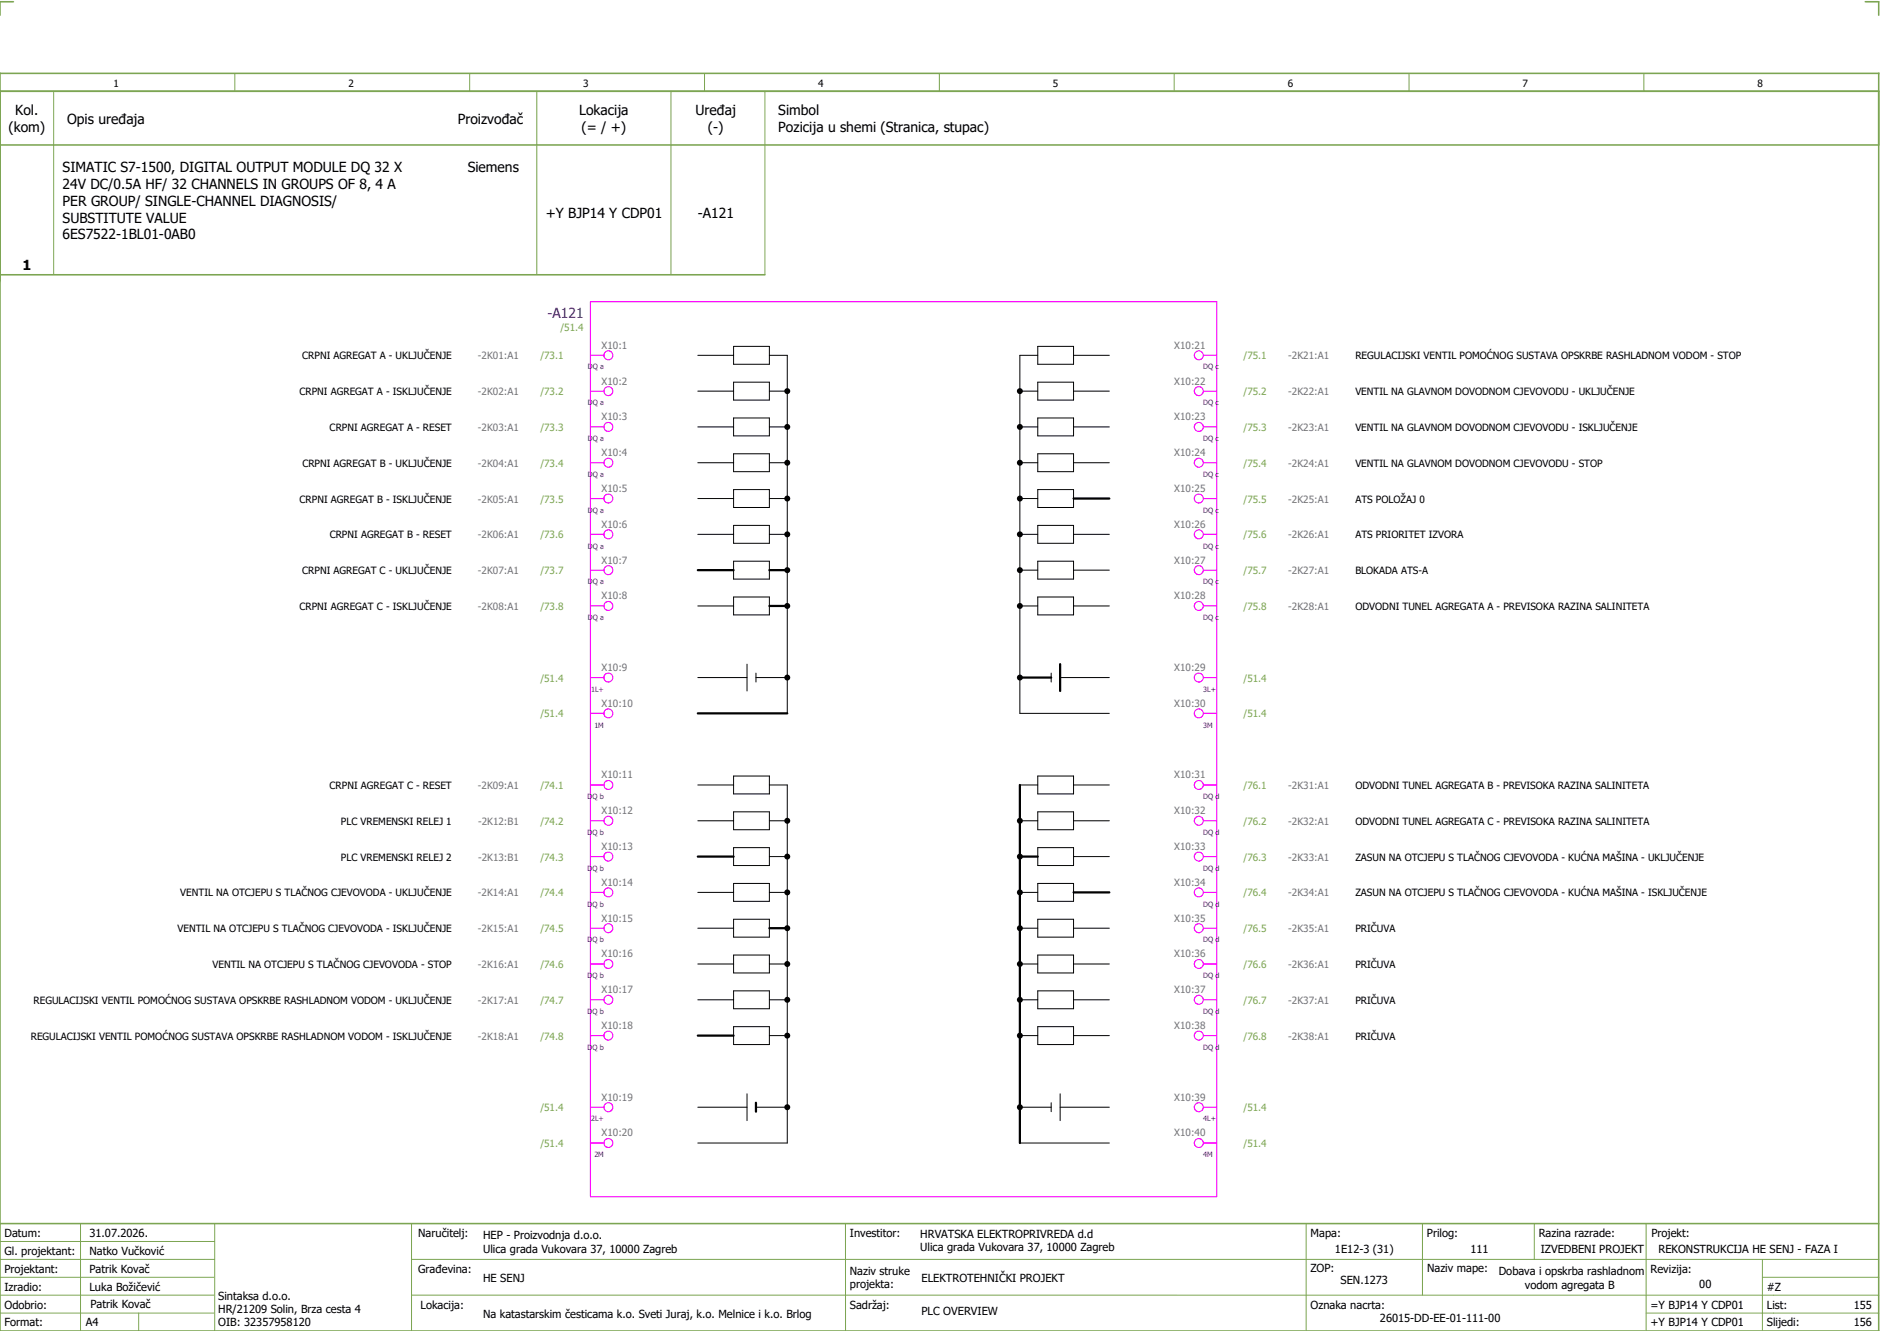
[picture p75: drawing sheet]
<svg xmlns="http://www.w3.org/2000/svg" width="421mm" height="297mm" viewBox="0 0 421 297" stroke-linecap="round" stroke-linejoin="round" font-family="sans-serif">
<defs><g id="words">
<g font-size="3.1">
<text x="1.9" y="29.5">(kom)</text>
<text x="3.4" y="25.8">Kol.</text>
<text x="15" y="27.6">Opis uređaja</text>
<text x="102.3" y="27.6">Proizvođač</text>
<text x="129.5" y="25.8">Lokacija</text>
<text x="130" y="29.5">(= / +)</text>
<text x="155.5" y="25.8">Uređaj</text>
<text x="158.2" y="29.5">(-)</text>
<text x="174" y="25.8">Simbol</text>
<text x="174" y="29.5">Pozicija u shemi (Stranica, stupac)</text>
<text x="14" y="38.5">SIMATIC S7-1500, DIGITAL OUTPUT MODULE DQ 32 X</text>
<text x="104.6" y="38.5">Siemens</text>
<text x="14" y="42.3">24V DC/0.5A HF/ 32 CHANNELS IN GROUPS OF 8, 4 A</text>
<text x="14" y="46">PER GROUP/ SINGLE-CHANNEL DIAGNOSIS/</text>
<text x="14" y="49.8">SUBSTITUTE VALUE</text>
<text x="14" y="53.5">6ES7522-1BL01-0AB0</text>
<text x="122" y="48.8">+Y BJP14 Y CDP01</text>
<text x="156" y="48.8">-A121</text>
<text x="5" y="60.3">1</text>
</g>
<text font-size="3.1" fill="#00f" x="122.4" y="71">-A121</text>
<g font-size="2.5">
<text x="1" y="276.4">Datum:</text>
<text x="1" y="280.4">Gl. projektant:</text>
<text x="20" y="276.4">31.07.2026.</text>
<text x="20" y="280.4">Natko Vučković</text>
<text x="93.5" y="276.4">Naručitelj:</text>
<text x="108" y="276.9">HEP - Proizvodnja d.o.o.</text>
<text x="108" y="279.9">Ulica grada Vukovara 37, 10000 Zagreb</text>
<text x="190" y="276.4">Investitor:</text>
<text x="205.7" y="276.6">HRVATSKA ELEKTROPRIVREDA d.d</text>
<text x="205.7" y="279.6">Ulica grada Vukovara 37, 10000 Zagreb</text>
<text x="293" y="276.4">Mapa:</text>
<text x="298.4" y="279.9">1E12-3 (31)</text>
<text x="319" y="276.4">Prilog:</text>
<text x="328.7" y="279.9">111</text>
<text x="344" y="276.4">Razina razrade:</text>
<text x="344.4" y="279.9">IZVEDBENI PROJEKT</text>
<text x="369.2" y="276.3">Projekt:</text>
<text x="370.8" y="279.9">REKONSTRUKCIJA HE SENJ - FAZA I</text>
<text x="1" y="284.4">Projektant:</text>
<text x="20" y="284.4">Patrik Kovač</text>
<text x="93.5" y="284.4">Građevina:</text>
<text x="108" y="286.4">HE SENJ</text>
<text x="190" y="284.9">Naziv struke</text>
<text x="190" y="287.9">projekta:</text>
<text x="206" y="286.5">ELEKTROTEHNIČKI PROJEKT</text>
<text x="293" y="284.3">ZOP:</text>
<text x="299.7" y="286.9">SEN.1273</text>
<text x="319" y="284.3">Naziv mape:</text>
<text x="335.1" y="285">Dobava i opskrba rashladnom</text>
<text x="340.9" y="288">vodom agregata B</text>
<text x="369" y="284.4">Revizija:</text>
<text x="379.9" y="287.9">00</text>
<text x="1" y="288.4">Izradio:</text>
<text x="1" y="292.4">Odobrio:</text>
<text x="20" y="288.4">Luka Božičević</text>
<text x="20.2" y="292.3">Patrik Kovač</text>
<text x="48.8" y="290.4">Sintaksa d.o.o.</text>
<text x="48.8" y="293.4">HR/21209 Solin, Brza cesta 4</text>
<text x="94" y="292.4">Lokacija:</text>
<text x="190" y="292.4">Sadržaj:</text>
<text x="206" y="293.9">PLC OVERVIEW</text>
<text x="293" y="292.4">Oznaka nacrta:</text>
<text x="369" y="292.4">=Y BJP14 Y CDP01</text>
<text x="395" y="292.4">List:</text>
<text x="395" y="288.4">#Z</text>
<text x="414.4" y="292.4">155</text>
<text x="1" y="296.4">Format:</text>
<text x="19.2" y="296.4">A4</text>
<text x="48.8" y="296.4">OIB: 32357958120</text>
<text x="108" y="294.4">Na katastarskim česticama k.o. Sveti Juraj, k.o. Melnice i k.o. Brlog</text>
<text x="308.5" y="295.4">26015-DD-EE-01-111-00</text>
<text x="369" y="296.4">+Y BJP14 Y CDP01</text>
<text x="395" y="296.4">Slijedi:</text>
<text x="414.4" y="296.4">156</text>
</g>
<g font-size="2.2">
<text x="25.4" y="19.4">1</text>
<text x="77.9" y="19.4">2</text>
<text x="130.4" y="19.4">3</text>
<text x="182.9" y="19.4">4</text>
<text x="235.4" y="19.4">5</text>
<text x="287.9" y="19.4">6</text>
<text x="340.4" y="19.4">7</text>
<text x="392.9" y="19.4">8</text>
<text x="67.6" y="80.3">CRPNI AGREGAT A - UKLJUČENJE</text>
<text x="303" y="80.3">REGULACIJSKI VENTIL POMOĆNOG SUSTAVA OPSKRBE RASHLADNOM VODOM - STOP</text>
<text x="67" y="88.3">CRPNI AGREGAT A - ISKLJUČENJE</text>
<text x="303" y="88.3">VENTIL NA GLAVNOM DOVODNOM CJEVOVODU - UKLJUČENJE</text>
<text x="73.7" y="96.3">CRPNI AGREGAT A - RESET</text>
<text x="303" y="96.3">VENTIL NA GLAVNOM DOVODNOM CJEVOVODU - ISKLJUČENJE</text>
<text x="67.6" y="104.3">CRPNI AGREGAT B - UKLJUČENJE</text>
<text x="303" y="104.3">VENTIL NA GLAVNOM DOVODNOM CJEVOVODU - STOP</text>
<text x="67" y="112.3">CRPNI AGREGAT B - ISKLJUČENJE</text>
<text x="303" y="112.3">ATS POLOŽAJ 0</text>
<text x="73.7" y="120.3">CRPNI AGREGAT B - RESET</text>
<text x="303" y="120.3">ATS PRIORITET IZVORA</text>
<text x="67.6" y="128.3">CRPNI AGREGAT C - UKLJUČENJE</text>
<text x="303" y="128.3">BLOKADA ATS-A</text>
<text x="67" y="136.3">CRPNI AGREGAT C - ISKLJUČENJE</text>
<text x="303" y="136.3">ODVODNI TUNEL AGREGATA A - PREVISOKA RAZINA SALINITETA</text>
<text x="73.7" y="176.3">CRPNI AGREGAT C - RESET</text>
<text x="303" y="176.3">ODVODNI TUNEL AGREGATA B - PREVISOKA RAZINA SALINITETA</text>
<text x="76.2" y="184.3">PLC VREMENSKI RELEJ 1</text>
<text x="303" y="184.3">ODVODNI TUNEL AGREGATA C - PREVISOKA RAZINA SALINITETA</text>
<text x="76.2" y="192.3">PLC VREMENSKI RELEJ 2</text>
<text x="303" y="192.3">ZASUN NA OTCJEPU S TLAČNOG CJEVOVODA - KUĆNA MAŠINA - UKLJUČENJE</text>
<text x="40.3" y="200.3">VENTIL NA OTCJEPU S TLAČNOG CJEVOVODA - UKLJUČENJE</text>
<text x="303" y="200.3">ZASUN NA OTCJEPU S TLAČNOG CJEVOVODA - KUĆNA MAŠINA - ISKLJUČENJE</text>
<text x="39.7" y="208.3">VENTIL NA OTCJEPU S TLAČNOG CJEVOVODA - ISKLJUČENJE</text>
<text x="303" y="208.3">PRIČUVA</text>
<text x="47.5" y="216.3">VENTIL NA OTCJEPU S TLAČNOG CJEVOVODA - STOP</text>
<text x="303" y="216.3">PRIČUVA</text>
<text x="7.5" y="224.3">REGULACIJSKI VENTIL POMOĆNOG SUSTAVA OPSKRBE RASHLADNOM VODOM - UKLJUČENJE</text>
<text x="303" y="224.3">PRIČUVA</text>
<text x="6.9" y="232.3">REGULACIJSKI VENTIL POMOĆNOG SUSTAVA OPSKRBE RASHLADNOM VODOM - ISKLJUČENJE</text>
<text x="303" y="232.3">PRIČUVA</text>
</g>
<g font-size="2.2" fill="#7ca552">
<text x="125.3" y="73.9">/51.4</text>
<text x="120.8" y="80.3">/73.1</text>
<text x="278" y="80.3">/75.1</text>
<text x="120.8" y="88.3">/73.2</text>
<text x="278" y="88.3">/75.2</text>
<text x="120.8" y="96.3">/73.3</text>
<text x="278" y="96.3">/75.3</text>
<text x="120.8" y="104.3">/73.4</text>
<text x="278" y="104.3">/75.4</text>
<text x="120.8" y="112.3">/73.5</text>
<text x="278" y="112.3">/75.5</text>
<text x="120.8" y="120.3">/73.6</text>
<text x="278" y="120.3">/75.6</text>
<text x="120.8" y="128.3">/73.7</text>
<text x="278" y="128.3">/75.7</text>
<text x="120.8" y="136.3">/73.8</text>
<text x="278" y="136.3">/75.8</text>
<text x="120.8" y="152.3">/51.4</text>
<text x="278" y="152.3">/51.4</text>
<text x="120.8" y="160.3">/51.4</text>
<text x="278" y="160.3">/51.4</text>
<text x="120.8" y="176.3">/74.1</text>
<text x="278" y="176.3">/76.1</text>
<text x="120.8" y="184.3">/74.2</text>
<text x="278" y="184.3">/76.2</text>
<text x="120.8" y="192.3">/74.3</text>
<text x="278" y="192.3">/76.3</text>
<text x="120.8" y="200.3">/74.4</text>
<text x="278" y="200.3">/76.4</text>
<text x="120.8" y="208.3">/74.5</text>
<text x="278" y="208.3">/76.5</text>
<text x="120.8" y="216.3">/74.6</text>
<text x="278" y="216.3">/76.6</text>
<text x="120.8" y="224.3">/74.7</text>
<text x="278" y="224.3">/76.7</text>
<text x="120.8" y="232.3">/74.8</text>
<text x="278" y="232.3">/76.8</text>
<text x="120.8" y="248.3">/51.4</text>
<text x="278" y="248.3">/51.4</text>
<text x="120.8" y="256.3">/51.4</text>
<text x="278" y="256.3">/51.4</text>
</g>
<g font-size="2.2" fill="#767676">
<text x="134.5" y="77.9">X10:1</text>
<text x="262.5" y="77.9">X10:21</text>
<text x="106.9" y="80.3">-2K01:A1</text>
<text x="288" y="80.3">-2K21:A1</text>
<text x="106.9" y="88.3">-2K02:A1</text>
<text x="134.5" y="85.9">X10:2</text>
<text x="262.5" y="85.9">X10:22</text>
<text x="288" y="88.3">-2K22:A1</text>
<text x="134.5" y="93.9">X10:3</text>
<text x="262.5" y="93.9">X10:23</text>
<text x="106.9" y="96.3">-2K03:A1</text>
<text x="134.5" y="101.9">X10:4</text>
<text x="262.5" y="101.9">X10:24</text>
<text x="288" y="96.3">-2K23:A1</text>
<text x="106.9" y="104.3">-2K04:A1</text>
<text x="288" y="104.3">-2K24:A1</text>
<text x="106.9" y="112.3">-2K05:A1</text>
<text x="134.5" y="109.9">X10:5</text>
<text x="262.5" y="109.9">X10:25</text>
<text x="288" y="112.3">-2K25:A1</text>
<text x="134.5" y="117.9">X10:6</text>
<text x="262.5" y="117.9">X10:26</text>
<text x="106.9" y="120.3">-2K06:A1</text>
<text x="134.5" y="125.9">X10:7</text>
<text x="262.5" y="125.9">X10:27</text>
<text x="288" y="120.3">-2K26:A1</text>
<text x="106.9" y="128.3">-2K07:A1</text>
<text x="288" y="128.3">-2K27:A1</text>
<text x="106.9" y="136.3">-2K08:A1</text>
<text x="134.5" y="133.9">X10:8</text>
<text x="262.5" y="133.9">X10:28</text>
<text x="288" y="136.3">-2K28:A1</text>
<text x="134.5" y="149.9">X10:9</text>
<text x="262.5" y="149.9">X10:29</text>
<text x="134.5" y="157.9">X10:10</text>
<text x="262.5" y="157.9">X10:30</text>
<text x="134.5" y="173.9">X10:11</text>
<text x="262.5" y="173.9">X10:31</text>
<text x="106.9" y="176.3">-2K09:A1</text>
<text x="288" y="176.3">-2K31:A1</text>
<text x="106.9" y="184.3">-2K12:B1</text>
<text x="134.5" y="181.9">X10:12</text>
<text x="262.5" y="181.9">X10:32</text>
<text x="288" y="184.3">-2K32:A1</text>
<text x="134.5" y="189.9">X10:13</text>
<text x="262.5" y="189.9">X10:33</text>
<text x="106.9" y="192.3">-2K13:B1</text>
<text x="134.5" y="197.9">X10:14</text>
<text x="262.5" y="197.9">X10:34</text>
<text x="288" y="192.3">-2K33:A1</text>
<text x="106.9" y="200.3">-2K14:A1</text>
<text x="288" y="200.3">-2K34:A1</text>
<text x="106.9" y="208.3">-2K15:A1</text>
<text x="134.5" y="205.9">X10:15</text>
<text x="262.5" y="205.9">X10:35</text>
<text x="288" y="208.3">-2K35:A1</text>
<text x="134.5" y="213.9">X10:16</text>
<text x="262.5" y="213.9">X10:36</text>
<text x="106.9" y="216.3">-2K16:A1</text>
<text x="134.5" y="221.9">X10:17</text>
<text x="262.5" y="221.9">X10:37</text>
<text x="288" y="216.3">-2K36:A1</text>
<text x="106.9" y="224.3">-2K17:A1</text>
<text x="288" y="224.3">-2K37:A1</text>
<text x="106.9" y="232.3">-2K18:A1</text>
<text x="134.5" y="229.9">X10:18</text>
<text x="262.5" y="229.9">X10:38</text>
<text x="288" y="232.3">-2K38:A1</text>
<text x="134.5" y="245.9">X10:19</text>
<text x="262.5" y="245.9">X10:39</text>
<text x="134.5" y="253.9">X10:20</text>
<text x="262.5" y="253.9">X10:40</text>
</g>
<g font-size="1.6" fill="#00f">
<text x="131.4" y="82.6">DQ a</text>
<text x="269" y="82.6">DQ c</text>
<text x="131.4" y="90.6">DQ a</text>
<text x="269" y="90.6">DQ c</text>
<text x="131.4" y="98.6">DQ a</text>
<text x="269" y="98.6">DQ c</text>
<text x="131.4" y="106.6">DQ a</text>
<text x="269" y="106.6">DQ c</text>
<text x="131.4" y="114.6">DQ a</text>
<text x="269" y="114.6">DQ c</text>
<text x="131.4" y="122.6">DQ a</text>
<text x="269" y="122.6">DQ c</text>
<text x="131.4" y="130.6">DQ a</text>
<text x="269" y="130.6">DQ c</text>
<text x="131.4" y="138.6">DQ a</text>
<text x="269" y="138.6">DQ c</text>
<text x="132.1" y="154.6">1L+</text>
<text x="269" y="154.6">3L+</text>
<text x="132.9" y="162.6">1M</text>
<text x="269" y="162.6">3M</text>
<text x="131.4" y="178.6">DQ b</text>
<text x="269" y="178.6">DQ d</text>
<text x="131.4" y="186.6">DQ b</text>
<text x="269" y="186.6">DQ d</text>
<text x="131.4" y="194.6">DQ b</text>
<text x="269" y="194.6">DQ d</text>
<text x="131.4" y="202.6">DQ b</text>
<text x="269" y="202.6">DQ d</text>
<text x="131.4" y="210.6">DQ b</text>
<text x="269" y="210.6">DQ d</text>
<text x="131.4" y="218.6">DQ b</text>
<text x="269" y="218.6">DQ d</text>
<text x="131.4" y="226.6">DQ b</text>
<text x="269" y="226.6">DQ d</text>
<text x="131.4" y="234.6">DQ b</text>
<text x="269" y="234.6">DQ d</text>
<text x="132.1" y="250.6">2L+</text>
<text x="269" y="250.6">4L+</text>
<text x="132.9" y="258.6">2M</text>
<text x="269" y="258.6">4M</text>
</g>
</g></defs>
<path d="M0 16.4h420v281h-420zM3 .4h-3v3M417 .4h3v3M0 20.4h420M0 32.4h420M0 61.4h171M0 273.4h420" fill="none" stroke="#7ca552" stroke-width=".35"/>
<g fill="none" stroke="#7ca552" stroke-width=".22">
<path d="M52.5 16.4v4M105 16.4v4M157.5 16.4v4M210 16.4v4M262.5 16.4v4M315 16.4v4M367.5 16.4v4M12 20.4v41M120 20.4v41M150 20.4v41M171 20.4v41M0 277.4h48"/>
<path d="M18 273.4v24M48 273.4v24M92 273.4v24M189 273.4v24M292 273.4v23.8M318 273.4v16M343 273.4v8M368 273.4v23.8M0 281.4h48M0 285.4h47.8M0 293.4h47.8M31 293.4v4"/>
<path d="M47.8 289.4h-47.8M92 281.4h328M92 289.4h328M368 293.4h52M394 285.4h26M394 281.4v15.8"/>
</g>
<g fill="none" stroke="#000" stroke-width=".22">
<path d="M156 79.4h8M164 77.4h8v4h-8zM172 79.4h4v80M232 77.4h8v4h-8zM232 79.4h-4v80h20M240 79.4h8M156 87.4h8M156 95.4h8M164 85.4h8v4h-8zM164 93.4h8v4h-8zM172 87.4h4M172 95.4h4"/>
<path d="M228 87.4h4M228 95.4h4M232 85.4h8v4h-8zM232 93.4h8v4h-8zM240 87.4h8M240 95.4h8M156 103.4h8M156 111.4h8M156 119.4h8M164 101.4h8v4h-8zM164 109.4h8v4h-8zM164 117.4h8v4h-8z"/>
<path d="M172 103.4h4M172 111.4h4M172 119.4h4M228 103.4h4M228 111.4h4M228 119.4h4M232 101.4h8v4h-8zM232 109.4h8v4h-8zM232 117.4h8v4h-8zM240 103.4h8M240 119.4h8M156 135.4h8"/>
<path d="M164 125.4h8v4h-8zM164 133.4h8v4h-8zM228 135.4h4M228 127.4h4M232 125.4h8v4h-8zM232 133.4h8v4h-8zM240 135.4h8M240 127.4h8M156 151.4h11M167 148.4v6M169 150.4v2M169 151.4h7"/>
<path d="M235 150.4v2M237 151.4h11M156 175.4h8M164 173.4h8v4h-8zM172 175.4h4v80h-20M228 175.4h4M232 173.4h8v4h-8zM240 175.4h8M156 183.4h8M156 199.4h8M164 181.4h8v4h-8zM164 189.4h8v4h-8z"/>
<path d="M164 197.4h8v4h-8zM172 183.4h4M172 191.4h4M172 199.4h4M228 183.4h4M228 199.4h4M232 181.4h8v4h-8zM232 189.4h8v4h-8zM232 197.4h8v4h-8zM240 183.4h8M240 191.4h8M156 215.4h8"/>
<path d="M156 207.4h8M164 205.4h8v4h-8zM164 213.4h8v4h-8zM172 215.4h4M228 215.4h4M228 207.4h4M232 205.4h8v4h-8zM232 213.4h8v4h-8zM240 215.4h8M240 207.4h8M156 223.4h8M164 221.4h8v4h-8z"/>
<path d="M164 229.4h8v4h-8zM172 223.4h4M172 231.4h4M228 223.4h4M228 231.4h4M232 221.4h8v4h-8zM232 229.4h8v4h-8zM240 223.4h8M240 231.4h8M156 247.4h11M167 244.4v6M169 247.4h7"/>
<path d="M228 255.4h20M228 247.4h7M235 246.4v2M237 247.4h11M237 244.4v6"/>
</g>
<g fill="#000">
<circle cx="176" cy="95.4" r=".67"/>
<circle cx="176" cy="87.4" r=".67"/>
<circle cx="228" cy="95.4" r=".67"/>
<circle cx="228" cy="87.4" r=".67"/>
<circle cx="176" cy="103.4" r=".67"/>
<circle cx="176" cy="111.4" r=".67"/>
<circle cx="176" cy="119.4" r=".67"/>
<circle cx="228" cy="111.4" r=".67"/>
<circle cx="228" cy="103.4" r=".67"/>
<circle cx="228" cy="119.4" r=".67"/>
<circle cx="176" cy="135.4" r=".67"/>
<circle cx="176" cy="127.4" r=".67"/>
<circle cx="228" cy="127.4" r=".67"/>
<circle cx="228" cy="135.4" r=".67"/>
<circle cx="176" cy="151.4" r=".67"/>
<circle cx="228" cy="151.4" r=".67"/>
<circle cx="176" cy="191.4" r=".67"/>
<circle cx="176" cy="183.4" r=".67"/>
<circle cx="176" cy="199.4" r=".67"/>
<circle cx="228" cy="191.4" r=".67"/>
<circle cx="228" cy="183.4" r=".67"/>
<circle cx="228" cy="199.4" r=".67"/>
<circle cx="176" cy="215.4" r=".67"/>
<circle cx="176" cy="207.4" r=".67"/>
<circle cx="228" cy="215.4" r=".67"/>
<circle cx="228" cy="207.4" r=".67"/>
<circle cx="176" cy="231.4" r=".67"/>
<circle cx="176" cy="223.4" r=".67"/>
<circle cx="228" cy="231.4" r=".67"/>
<circle cx="228" cy="223.4" r=".67"/>
<circle cx="176" cy="247.4" r=".67"/>
<circle cx="228" cy="247.4" r=".67"/>
</g>
<g fill="none" stroke="#000" stroke-width=".5">
<path d="M240 111.4h8M156 127.4h8M172 127.4h4M172 135.4h4M156 159.4h20M228 151.4h7M237 148.4v6M228 175.4v80M156 191.4h8M228 191.4h4M240 199.4h8M172 207.4h4"/>
<path d="M156 231.4h8M169 246.4v2"/>
</g>
<g fill="none" stroke="#f0f" stroke-width=".25">
<path d="M132 67.4h140v200h-140zM132 79.4h3M269 79.4h3M132 87.4h3M132 95.4h3M269 87.4h3M269 95.4h3M132 119.4h3M132 111.4h3M132 103.4h3M269 119.4h3M269 111.4h3"/>
<path d="M269 103.4h3M132 135.4h3M132 127.4h3M269 135.4h3M269 127.4h3M132 151.4h3M132 159.4h3M269 151.4h3M269 159.4h3M132 175.4h3M269 175.4h3M132 199.4h3"/>
<path d="M132 183.4h3M132 191.4h3M269 199.4h3M269 183.4h3M269 191.4h3M132 215.4h3M132 207.4h3M269 215.4h3M269 207.4h3M132 231.4h3M132 223.4h3M269 231.4h3"/>
<path d="M269 223.4h3M132 247.4h3M132 255.4h3M269 247.4h3M269 255.4h3"/>
<circle cx="136" cy="79.4" r="1"/>
<circle cx="268" cy="79.4" r="1"/>
<circle cx="136" cy="95.4" r="1"/>
<circle cx="136" cy="87.4" r="1"/>
<circle cx="268" cy="95.4" r="1"/>
<circle cx="268" cy="87.4" r="1"/>
<circle cx="136" cy="119.4" r="1"/>
<circle cx="136" cy="111.4" r="1"/>
<circle cx="136" cy="103.4" r="1"/>
<circle cx="268" cy="119.4" r="1"/>
<circle cx="268" cy="111.4" r="1"/>
<circle cx="268" cy="103.4" r="1"/>
<circle cx="136" cy="135.4" r="1"/>
<circle cx="136" cy="127.4" r="1"/>
<circle cx="268" cy="135.4" r="1"/>
<circle cx="268" cy="127.4" r="1"/>
<circle cx="136" cy="159.4" r="1"/>
<circle cx="136" cy="151.4" r="1"/>
<circle cx="268" cy="159.4" r="1"/>
<circle cx="268" cy="151.4" r="1"/>
<circle cx="136" cy="175.4" r="1"/>
<circle cx="268" cy="175.4" r="1"/>
<circle cx="136" cy="191.4" r="1"/>
<circle cx="136" cy="199.4" r="1"/>
<circle cx="136" cy="183.4" r="1"/>
<circle cx="268" cy="191.4" r="1"/>
<circle cx="268" cy="199.4" r="1"/>
<circle cx="268" cy="183.4" r="1"/>
<circle cx="136" cy="215.4" r="1"/>
<circle cx="136" cy="207.4" r="1"/>
<circle cx="268" cy="215.4" r="1"/>
<circle cx="268" cy="207.4" r="1"/>
<circle cx="136" cy="223.4" r="1"/>
<circle cx="136" cy="231.4" r="1"/>
<circle cx="268" cy="231.4" r="1"/>
<circle cx="268" cy="223.4" r="1"/>
<circle cx="136" cy="255.4" r="1"/>
<circle cx="136" cy="247.4" r="1"/>
<circle cx="268" cy="255.4" r="1"/>
<circle cx="268" cy="247.4" r="1"/>
</g>
<use href="#words"/>
</svg>
